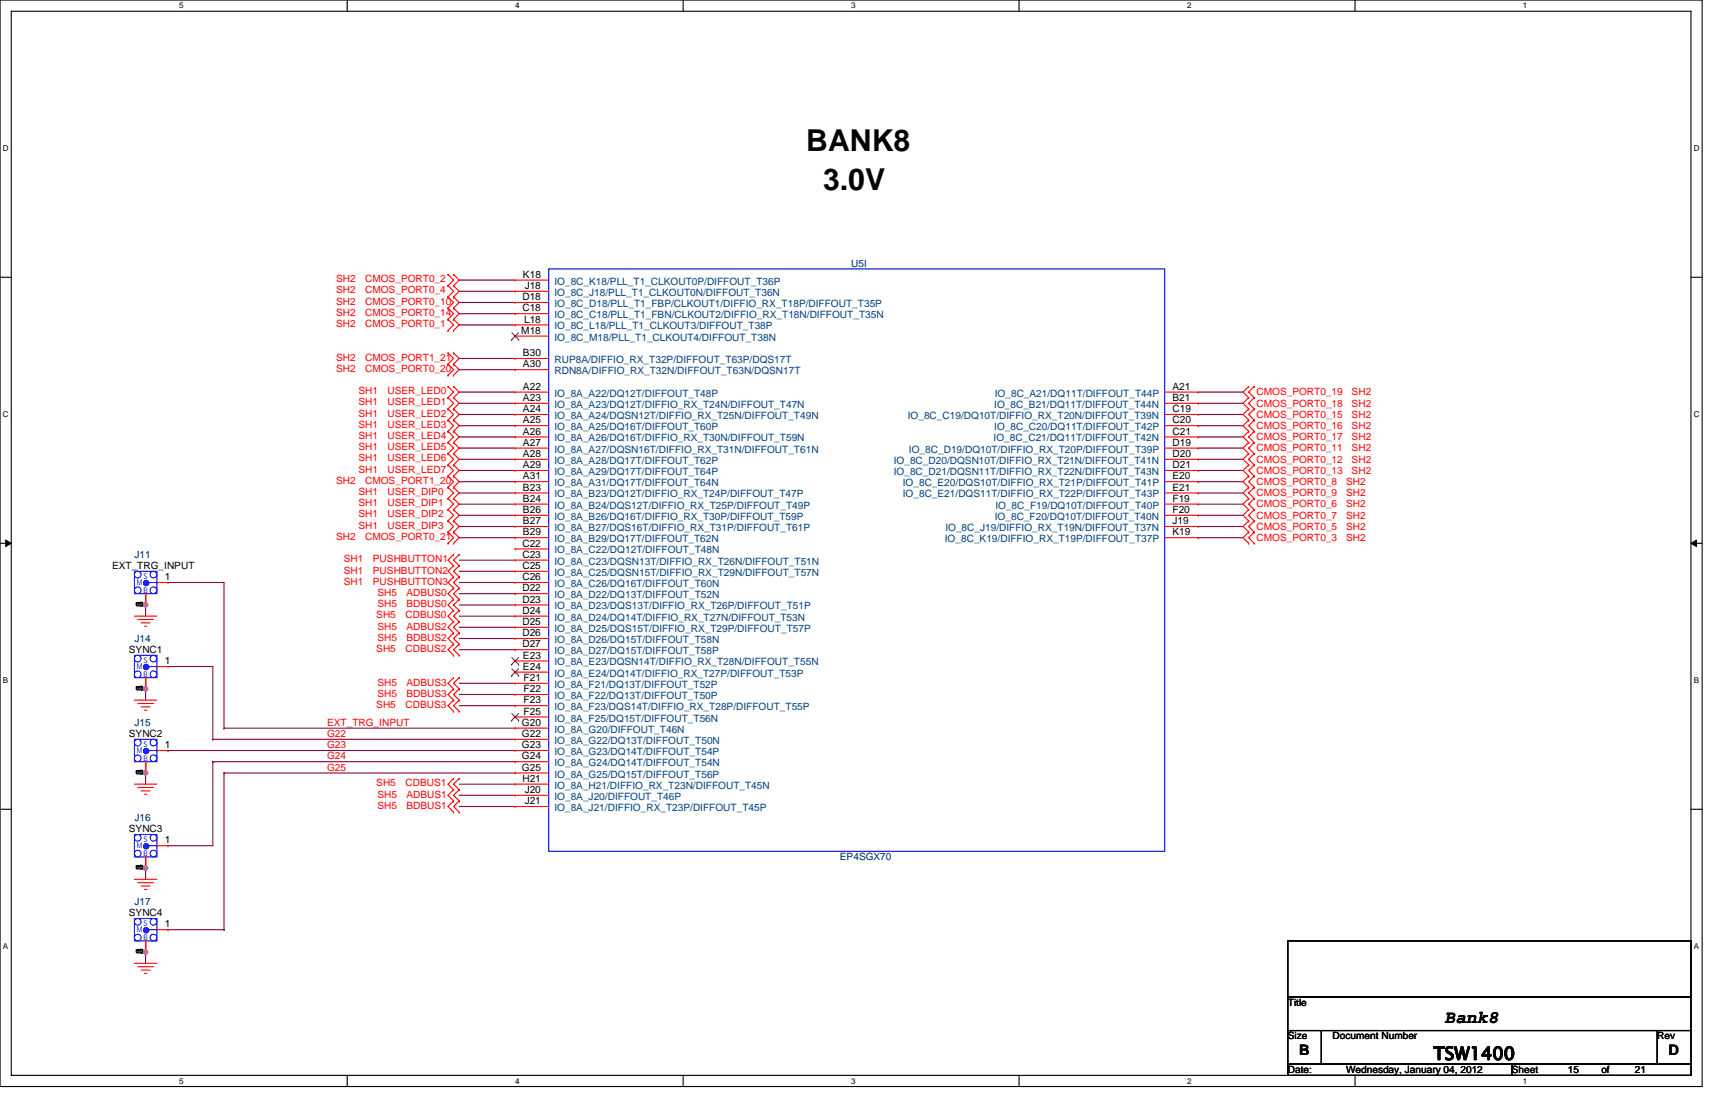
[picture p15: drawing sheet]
<svg xmlns="http://www.w3.org/2000/svg" width="432mm" height="279mm" viewBox="0 0 432 279" stroke-linecap="round" stroke-linejoin="round" font-family="sans-serif">
<defs><g id="words">
<g font-size="7.6">
<text x="203" y="37.9">BANK8</text>
<text x="207.2" y="47.8">3.0V</text>
</g>
<g font-size="4.5">
<text x="363.7" y="257.6">Bank8</text>
<text x="360.9" y="266.7">TSW1400</text>
</g>
<g font-size="3.7">
<text x="327.1" y="265.6">B</text>
<text x="420.1" y="265.6">D</text>
</g>
<g font-size="2.5" fill="#f00">
<text x="84.6" y="71.1">SH2</text>
<text x="91.9" y="71.1">CMOS_PORT0_2</text>
<text x="84.6" y="76.7">SH2</text>
<text x="84.6" y="73.9">SH2</text>
<text x="91.9" y="76.7">CMOS_PORT0_10</text>
<text x="91.9" y="73.9">CMOS_PORT0_4</text>
<text x="84.6" y="82.3">SH2</text>
<text x="84.6" y="79.5">SH2</text>
<text x="91.9" y="82.3">CMOS_PORT0_1</text>
<text x="91.9" y="79.5">CMOS_PORT0_14</text>
<text x="84.6" y="93.6">SH2</text>
<text x="84.6" y="90.8">SH2</text>
<text x="91.9" y="93.6">CMOS_PORT0_20</text>
<text x="91.9" y="90.8">CMOS_PORT1_21</text>
<text x="90.2" y="99.3">SH1</text>
<text x="97.6" y="99.3">USER_LED0</text>
<text x="316.4" y="99.5">CMOS_PORT0_19</text>
<text x="340.3" y="99.5">SH2</text>
<text x="90.2" y="102.1">SH1</text>
<text x="90.2" y="104.9">SH1</text>
<text x="90.2" y="107.7">SH1</text>
<text x="97.6" y="102.1">USER_LED1</text>
<text x="97.6" y="104.9">USER_LED2</text>
<text x="97.6" y="107.7">USER_LED3</text>
<text x="316.4" y="102.3">CMOS_PORT0_18</text>
<text x="316.4" y="105.2">CMOS_PORT0_15</text>
<text x="316.4" y="108">CMOS_PORT0_16</text>
<text x="340.3" y="102.3">SH2</text>
<text x="340.3" y="105.2">SH2</text>
<text x="340.3" y="108">SH2</text>
<text x="90.2" y="110.5">SH1</text>
<text x="90.2" y="113.3">SH1</text>
<text x="97.6" y="110.5">USER_LED4</text>
<text x="97.6" y="113.3">USER_LED5</text>
<text x="316.4" y="110.8">CMOS_PORT0_17</text>
<text x="316.4" y="113.6">CMOS_PORT0_11</text>
<text x="340.3" y="110.8">SH2</text>
<text x="340.3" y="113.6">SH2</text>
<text x="90.2" y="116.2">SH1</text>
<text x="90.2" y="119">SH1</text>
<text x="97.6" y="116.2">USER_LED6</text>
<text x="97.6" y="119">USER_LED7</text>
<text x="316.4" y="116.4">CMOS_PORT0_12</text>
<text x="316.4" y="119.3">CMOS_PORT0_13</text>
<text x="340.3" y="116.4">SH2</text>
<text x="340.3" y="119.3">SH2</text>
<text x="84.6" y="121.8">SH2</text>
<text x="90.2" y="124.6">SH1</text>
<text x="91.9" y="121.8">CMOS_PORT1_20</text>
<text x="97.6" y="124.6">USER_DIP0</text>
<text x="316.4" y="122.1">CMOS_PORT0_8</text>
<text x="316.4" y="124.9">CMOS_PORT0_9</text>
<text x="338.9" y="122.1">SH2</text>
<text x="338.9" y="124.9">SH2</text>
<text x="90.2" y="127.4">SH1</text>
<text x="90.2" y="130.3">SH1</text>
<text x="97.6" y="127.4">USER_DIP1</text>
<text x="97.6" y="130.3">USER_DIP2</text>
<text x="316.4" y="127.7">CMOS_PORT0_6</text>
<text x="316.4" y="130.5">CMOS_PORT0_7</text>
<text x="338.9" y="127.7">SH2</text>
<text x="338.9" y="130.5">SH2</text>
<text x="84.6" y="135.9">SH2</text>
<text x="90.2" y="133.1">SH1</text>
<text x="91.9" y="135.9">CMOS_PORT0_21</text>
<text x="97.6" y="133.1">USER_DIP3</text>
<text x="316.4" y="133.4">CMOS_PORT0_5</text>
<text x="316.4" y="136.2">CMOS_PORT0_3</text>
<text x="338.9" y="133.4">SH2</text>
<text x="338.9" y="136.2">SH2</text>
<text x="86.6" y="141.5">SH1</text>
<text x="93.9" y="141.5">PUSHBUTTON1</text>
<text x="86.6" y="144.4">SH1</text>
<text x="86.6" y="147.2">SH1</text>
<text x="93.9" y="144.4">PUSHBUTTON2</text>
<text x="93.9" y="147.2">PUSHBUTTON3</text>
<text x="95" y="150">SH5</text>
<text x="102.4" y="150">ADBUS0</text>
<text x="94.7" y="155.6">SH5</text>
<text x="95" y="152.8">SH5</text>
<text x="102.1" y="155.6">CDBUS0</text>
<text x="102.4" y="152.8">BDBUS0</text>
<text x="95" y="158.5">SH5</text>
<text x="95" y="161.3">SH5</text>
<text x="102.4" y="158.5">ADBUS2</text>
<text x="102.4" y="161.3">BDBUS2</text>
<text x="94.7" y="164.1">SH5</text>
<text x="102.1" y="164.1">CDBUS2</text>
<text x="95" y="172.6">SH5</text>
<text x="102.4" y="172.6">ADBUS3</text>
<text x="94.7" y="178.2">SH5</text>
<text x="95" y="175.4">SH5</text>
<text x="102.1" y="178.2">CDBUS3</text>
<text x="102.4" y="175.4">BDBUS3</text>
<text x="82.4" y="182.7">EXT_TRG_INPUT</text>
<text x="82.4" y="185.5">G22</text>
<text x="82.4" y="191.2">G24</text>
<text x="82.4" y="188.3">G23</text>
<text x="82.4" y="194">G25</text>
<text x="94.7" y="197.9">SH5</text>
<text x="102.1" y="197.9">CDBUS1</text>
<text x="95" y="203.6">SH5</text>
<text x="95" y="200.7">SH5</text>
<text x="102.4" y="203.6">BDBUS1</text>
<text x="102.4" y="200.7">ADBUS1</text>
</g>
<g font-size="2.5">
<text x="131.7" y="69.9">K18</text>
<text x="131.5" y="75.5">D18</text>
<text x="132.1" y="72.7">J18</text>
<text x="131.5" y="78.4">C18</text>
<text x="132" y="81.2">L18</text>
<text x="131.3" y="84">M18</text>
<text x="131.7" y="89.6">B30</text>
<text x="131.7" y="92.5">A30</text>
<text x="131.7" y="98.1">A22</text>
<text x="131.7" y="100.9">A23</text>
<text x="295.2" y="98.1">A21</text>
<text x="295.2" y="100.9">B21</text>
<text x="131.7" y="103.7">A24</text>
<text x="131.7" y="106.6">A25</text>
<text x="295.2" y="106.6">C20</text>
<text x="295.2" y="103.7">C19</text>
<text x="131.7" y="109.4">A26</text>
<text x="131.7" y="112.2">A27</text>
<text x="295.2" y="109.4">C21</text>
<text x="295.2" y="112.2">D19</text>
<text x="131.7" y="115">A28</text>
<text x="131.7" y="117.8">A29</text>
<text x="295.2" y="115">D20</text>
<text x="295.2" y="117.8">D21</text>
<text x="131.7" y="120.7">A31</text>
<text x="131.7" y="123.5">B23</text>
<text x="295.2" y="120.7">E20</text>
<text x="295.2" y="123.5">E21</text>
<text x="131.7" y="126.3">B24</text>
<text x="131.7" y="129.1">B26</text>
<text x="131.7" y="131.9">B27</text>
<text x="295.2" y="131.9">J19</text>
<text x="295.2" y="129.1">F20</text>
<text x="295.2" y="126.3">F19</text>
<text x="131.5" y="137.6">C22</text>
<text x="131.7" y="134.7">B29</text>
<text x="295.2" y="134.7">K19</text>
<text x="28.2" y="143.2">EXT_TRG_INPUT</text>
<text x="131.5" y="140.4">C23</text>
<text x="131.5" y="143.2">C25</text>
<text x="41.5" y="146">1</text>
<text x="131.5" y="146">C26</text>
<text x="131.5" y="148.8">D22</text>
<text x="36.1" y="152.8" transform="rotate(-90 36.1 152.8)">2</text>
<text x="36.1" y="152.8" transform="rotate(-90 36.1 152.8)">3</text>
<text x="36.1" y="152.8" transform="rotate(-90 36.1 152.8)">4</text>
<text x="36.1" y="152.8" transform="rotate(-90 36.1 152.8)">5</text>
<text x="131.5" y="151.7">D23</text>
<text x="131.5" y="154.5">D24</text>
<text x="131.5" y="157.3">D25</text>
<text x="131.5" y="160.1">D26</text>
<text x="32.4" y="164.4">SYNC1</text>
<text x="41.5" y="167.2">1</text>
<text x="131.5" y="162.9">D27</text>
<text x="131.7" y="165.8">E23</text>
<text x="36.1" y="174" transform="rotate(-90 36.1 174)">2</text>
<text x="36.1" y="174" transform="rotate(-90 36.1 174)">3</text>
<text x="36.1" y="174" transform="rotate(-90 36.1 174)">4</text>
<text x="36.1" y="174" transform="rotate(-90 36.1 174)">5</text>
<text x="131.7" y="168.6">E24</text>
<text x="131.8" y="171.4">F21</text>
<text x="131.8" y="174.2">F22</text>
<text x="131.8" y="177">F23</text>
<text x="131.8" y="179.9">F25</text>
<text x="32.4" y="185.5">SYNC2</text>
<text x="131.4" y="182.7">G20</text>
<text x="131.4" y="185.5">G22</text>
<text x="41.5" y="188.3">1</text>
<text x="131.4" y="188.3">G23</text>
<text x="131.4" y="191.1">G24</text>
<text x="36.1" y="195.1" transform="rotate(-90 36.1 195.1)">2</text>
<text x="36.1" y="195.1" transform="rotate(-90 36.1 195.1)">3</text>
<text x="36.1" y="195.1" transform="rotate(-90 36.1 195.1)">4</text>
<text x="36.1" y="195.1" transform="rotate(-90 36.1 195.1)">5</text>
<text x="131.4" y="194">G25</text>
<text x="131.5" y="196.8">H21</text>
<text x="132.1" y="199.6">J20</text>
<text x="132.1" y="202.4">J21</text>
<text x="32.4" y="209.5">SYNC3</text>
<text x="41.5" y="212.3">1</text>
<text x="36.1" y="219.1" transform="rotate(-90 36.1 219.1)">2</text>
<text x="36.1" y="219.1" transform="rotate(-90 36.1 219.1)">3</text>
<text x="36.1" y="219.1" transform="rotate(-90 36.1 219.1)">4</text>
<text x="36.1" y="219.1" transform="rotate(-90 36.1 219.1)">5</text>
<text x="32.4" y="230.6">SYNC4</text>
<text x="41.5" y="233.4">1</text>
<text x="36.1" y="240.2" transform="rotate(-90 36.1 240.2)">2</text>
<text x="36.1" y="240.2" transform="rotate(-90 36.1 240.2)">3</text>
<text x="36.1" y="240.2" transform="rotate(-90 36.1 240.2)">4</text>
<text x="36.1" y="240.2" transform="rotate(-90 36.1 240.2)">5</text>
<text x="324.3" y="253.2">Title</text>
<text x="324.3" y="261.6">Size</text>
<text x="335.5" y="261.6">Document Number</text>
<text x="417.3" y="261.6">Rev</text>
<text x="324.3" y="270.1">Date:</text>
<text x="338.9" y="270.1">Wednesday, January 04, 2012</text>
<text x="380.6" y="270.1">Sheet</text>
<text x="394.7" y="270.1">15</text>
<text x="403.2" y="270.1">of</text>
<text x="411.6" y="270.1">21</text>
</g>
<g font-size="2.5" fill="#004080">
<text x="139.6" y="71.6">IO_8C_K18/PLL_T1_CLKOUT0P/DIFFOUT_T36P</text>
<text x="139.6" y="74.5">IO_8C_J18/PLL_T1_CLKOUT0N/DIFFOUT_T36N</text>
<text x="139.6" y="77.3">IO_8C_D18/PLL_T1_FBP/CLKOUT1/DIFFIO_RX_T18P/DIFFOUT_T35P</text>
<text x="139.6" y="80.1">IO_8C_C18/PLL_T1_FBN/CLKOUT2/DIFFIO_RX_T18N/DIFFOUT_T35N</text>
<text x="139.6" y="82.9">IO_8C_L18/PLL_T1_CLKOUT3/DIFFOUT_T38P</text>
<text x="139.6" y="85.7">IO_8C_M18/PLL_T1_CLKOUT4/DIFFOUT_T38N</text>
<text x="139.6" y="91.4">RUP8A/DIFFIO_RX_T32P/DIFFOUT_T63P/DQS17T</text>
<text x="139.6" y="94.2">RDN8A/DIFFIO_RX_T32N/DIFFOUT_T63N/DQSN17T</text>
<text x="139.6" y="99.8">IO_8A_A22/DQ12T/DIFFOUT_T48P</text>
<text x="250.5" y="99.8">IO_8C_A21/DQ11T/DIFFOUT_T44P</text>
<text x="139.6" y="102.7">IO_8A_A23/DQ12T/DIFFIO_RX_T24N/DIFFOUT_T47N</text>
<text x="139.6" y="105.5">IO_8A_A24/DQSN12T/DIFFIO_RX_T25N/DIFFOUT_T49N</text>
<text x="228.6" y="105.5">IO_8C_C19/DQ10T/DIFFIO_RX_T20N/DIFFOUT_T39N</text>
<text x="250.3" y="102.7">IO_8C_B21/DQ11T/DIFFOUT_T44N</text>
<text x="139.6" y="108.3">IO_8A_A25/DQ16T/DIFFOUT_T60P</text>
<text x="139.6" y="111.1">IO_8A_A26/DQ16T/DIFFIO_RX_T30N/DIFFOUT_T59N</text>
<text x="139.6" y="113.9">IO_8A_A27/DQSN16T/DIFFIO_RX_T31N/DIFFOUT_T61N</text>
<text x="228.9" y="113.9">IO_8C_D19/DQ10T/DIFFIO_RX_T20P/DIFFOUT_T39P</text>
<text x="250.2" y="111.1">IO_8C_C21/DQ11T/DIFFOUT_T42N</text>
<text x="250.3" y="108.3">IO_8C_C20/DQ11T/DIFFOUT_T42P</text>
<text x="139.6" y="116.8">IO_8A_A28/DQ17T/DIFFOUT_T62P</text>
<text x="139.6" y="119.6">IO_8A_A29/DQ17T/DIFFOUT_T64P</text>
<text x="225" y="116.8">IO_8C_D20/DQSN10T/DIFFIO_RX_T21N/DIFFOUT_T41N</text>
<text x="225" y="119.6">IO_8C_D21/DQSN11T/DIFFIO_RX_T22N/DIFFOUT_T43N</text>
<text x="139.6" y="122.4">IO_8A_A31/DQ17T/DIFFOUT_T64N</text>
<text x="139.6" y="125.2">IO_8A_B23/DQ12T/DIFFIO_RX_T24P/DIFFOUT_T47P</text>
<text x="227.3" y="122.4">IO_8C_E20/DQS10T/DIFFIO_RX_T21P/DIFFOUT_T41P</text>
<text x="227.3" y="125.2">IO_8C_E21/DQS11T/DIFFIO_RX_T22P/DIFFOUT_T43P</text>
<text x="139.6" y="128">IO_8A_B24/DQS12T/DIFFIO_RX_T25P/DIFFOUT_T49P</text>
<text x="139.6" y="130.9">IO_8A_B26/DQ16T/DIFFIO_RX_T30P/DIFFOUT_T59P</text>
<text x="250.5" y="130.9">IO_8C_F20/DQ10T/DIFFOUT_T40N</text>
<text x="250.6" y="128">IO_8C_F19/DQ10T/DIFFOUT_T40P</text>
<text x="139.6" y="133.7">IO_8A_B27/DQS16T/DIFFIO_RX_T31P/DIFFOUT_T61P</text>
<text x="139.6" y="136.5">IO_8A_B29/DQ17T/DIFFOUT_T62N</text>
<text x="237.9" y="136.5">IO_8C_K19/DIFFIO_RX_T19P/DIFFOUT_T37P</text>
<text x="238" y="133.7">IO_8C_J19/DIFFIO_RX_T19N/DIFFOUT_T37N</text>
<text x="139.6" y="139.3">IO_8A_C22/DQ12T/DIFFOUT_T48N</text>
<text x="139.6" y="142.1">IO_8A_C23/DQSN13T/DIFFIO_RX_T26N/DIFFOUT_T51N</text>
<text x="139.6" y="144.9">IO_8A_C25/DQSN15T/DIFFIO_RX_T29N/DIFFOUT_T57N</text>
<text x="139.6" y="147.8">IO_8A_C26/DQ16T/DIFFOUT_T60N</text>
<text x="139.6" y="150.6">IO_8A_D22/DQ13T/DIFFOUT_T52N</text>
<text x="139.6" y="153.4">IO_8A_D23/DQS13T/DIFFIO_RX_T26P/DIFFOUT_T51P</text>
<text x="139.6" y="156.2">IO_8A_D24/DQ14T/DIFFIO_RX_T27N/DIFFOUT_T53N</text>
<text x="139.6" y="159">IO_8A_D25/DQS15T/DIFFIO_RX_T29P/DIFFOUT_T57P</text>
<text x="139.6" y="161.9">IO_8A_D26/DQ15T/DIFFOUT_T58N</text>
<text x="139.6" y="164.7">IO_8A_D27/DQ15T/DIFFOUT_T58P</text>
<text x="139.6" y="167.5">IO_8A_E23/DQSN14T/DIFFIO_RX_T28N/DIFFOUT_T55N</text>
<text x="139.6" y="170.3">IO_8A_E24/DQ14T/DIFFIO_RX_T27P/DIFFOUT_T53P</text>
<text x="139.6" y="173.1">IO_8A_F21/DQ13T/DIFFOUT_T52P</text>
<text x="139.6" y="176">IO_8A_F22/DQ13T/DIFFOUT_T50P</text>
<text x="139.6" y="178.8">IO_8A_F23/DQS14T/DIFFIO_RX_T28P/DIFFOUT_T55P</text>
<text x="139.6" y="181.6">IO_8A_F25/DQ15T/DIFFOUT_T56N</text>
<text x="139.6" y="184.4">IO_8A_G20/DIFFOUT_T46N</text>
<text x="139.6" y="187.2">IO_8A_G22/DQ13T/DIFFOUT_T50N</text>
<text x="139.6" y="190.1">IO_8A_G23/DQ14T/DIFFOUT_T54P</text>
<text x="139.6" y="192.9">IO_8A_G24/DQ14T/DIFFOUT_T54N</text>
<text x="139.6" y="195.7">IO_8A_G25/DQ15T/DIFFOUT_T56P</text>
<text x="139.6" y="198.5">IO_8A_H21/DIFFIO_RX_T23N/DIFFOUT_T45N</text>
<text x="139.6" y="201.3">IO_8A_J20/DIFFOUT_T46P</text>
<text x="139.6" y="204.2">IO_8A_J21/DIFFIO_RX_T23P/DIFFOUT_T45P</text>
</g>
<g font-size="2.5" fill="#000080">
<text x="214.3" y="67.1">U5I</text>
<text x="33.8" y="140.4">J11</text>
<text x="33.8" y="161.6">J14</text>
<text x="33.8" y="182.7">J15</text>
<text x="33.8" y="206.7">J16</text>
<text x="211.5" y="216.5">EP4SGX70</text>
<text x="33.8" y="227.8">J17</text>
</g>
<g font-size="2">
<text x="45.1" y="2.1">5</text>
<text x="129.7" y="2.1">4</text>
<text x="214.3" y="2.1">3</text>
<text x="298.9" y="2.1">2</text>
<text x="383.5" y="2.1">1</text>
<text x=".7" y="38.1">D</text>
<text x="426.5" y="38.1">D</text>
<text x=".7" y="105.1">C</text>
<text x="426.5" y="105.1">C</text>
<text x=".7" y="172">B</text>
<text x="426.5" y="172">B</text>
<text x=".7" y="239">A</text>
<text x="426.5" y="239">A</text>
<text x="45.1" y="272.8">5</text>
<text x="129.7" y="272.8">4</text>
<text x="214.3" y="272.8">3</text>
<text x="298.9" y="272.8">2</text>
<text x="383.5" y="272.8">1</text>
</g>
<g font-size="2" fill="#00f">
<text x="34.4" y="147.2">M</text>
<text x="36.1" y="145.8">S</text>
<text x="36.1" y="149.2">B</text>
<text x="36.1" y="166.9">S</text>
<text x="34.4" y="168.3">M</text>
<text x="36.1" y="170.3">B</text>
<text x="34.4" y="189.5">M</text>
<text x="36.1" y="188.1">S</text>
<text x="36.1" y="191.5">B</text>
<text x="34.4" y="213.4">M</text>
<text x="36.1" y="212">S</text>
<text x="36.1" y="215.4">B</text>
<text x="36.1" y="233.2">S</text>
<text x="34.4" y="234.6">M</text>
<text x="36.1" y="236.6">B</text>
</g>
</g></defs>
<path d="M0 0h428.6v273.5h-428.6zM2.8 2.8h422.9v267.9h-422.9z" fill="none" stroke="#000" stroke-width=".28"/>
<g fill="#fff">
<path d="M45.1 .3h1.1v2.3h-1.1z"/>
<path d="M45.1 271h1.1v2.2h-1.1z"/>
</g>
<path d="M87.4 0v2.8M87.4 270.7v2.8" fill="none" stroke="#000" stroke-width=".28"/>
<g fill="#fff">
<path d="M129.7 .3h1.1v2.3h-1.1z"/>
<path d="M129.7 271h1.1v2.2h-1.1z"/>
</g>
<path d="M172 0v2.8M172 270.7v2.8" fill="none" stroke="#000" stroke-width=".28"/>
<g fill="#fff">
<path d="M214.3 .3h1.1v2.3h-1.1z"/>
<path d="M214.3 271h1.1v2.2h-1.1z"/>
</g>
<path d="M256.6 0v2.8M256.6 270.7v2.8" fill="none" stroke="#000" stroke-width=".28"/>
<g fill="#fff">
<path d="M298.9 .3h1.1v2.3h-1.1z"/>
<path d="M298.9 271h1.1v2.2h-1.1z"/>
</g>
<path d="M341.2 0v2.8M341.2 270.7v2.8" fill="none" stroke="#000" stroke-width=".28"/>
<g fill="#fff">
<path d="M383.5 .3h1.1v2.3h-1.1z"/>
<path d="M383.5 271h1.1v2.2h-1.1z"/>
<path d="M.7 36.3h1.5v2.3h-1.5z"/>
<path d="M426.5 36.3h1.4v2.3h-1.4z"/>
<path d="M.7 103.3h1.5v2.2h-1.5z"/>
<path d="M426.5 103.3h1.4v2.2h-1.4z"/>
</g>
<path d="M0 69.8h2.8M425.7 69.8h2.9" fill="none" stroke="#000" stroke-width=".28"/>
<g fill="#fff">
<path d="M.7 170.2h1.4v2.3h-1.4z"/>
<path d="M426.5 170.2h1.3v2.3h-1.3z"/>
</g>
<path d="M0 136.8h2.8M425.7 136.8h2.9" fill="none" stroke="#000" stroke-width=".28"/>
<path d="M1.4 135.9l1.4 .9-1.4 .8zM425.7 136.8l1.4-.9v1.7z" fill="#000" stroke="#000" stroke-width=".25"/>
<g fill="#fff">
<path d="M.7 237.2h1.4v2.2h-1.4z"/>
<path d="M426.4 237.2h1.4v2.2h-1.4z"/>
</g>
<path d="M0 203.7h2.8M425.7 203.7h2.9M324.3 236.9h101.4v14.1h-101.4zM324.3 236.9h101.4M425.7 236.9h.1M425.7 236.9v14.1M324.3 251h101.4v8.4h-101.4zM324.3 259.4h8.4v8.5h-8.4zM332.7 259.4h84.6v8.5h-84.6zM417.3 259.4h8.4v8.5h-8.4zM324.3 267.9h56.3v2.8h-56.3zM380.6 267.9h45.1v2.8h-45.1z" fill="none" stroke="#000" stroke-width=".28"/>
<g fill="none" stroke="#800040" stroke-width=".28">
<path d="M115.6 70.5h14.1M115.6 73.3h14.1M115.6 76.1h14.1M115.6 79h14.1M115.6 81.8h14.1M115.6 90.2h14.1M115.6 93h14.1M115.6 98.7h14.1M301.7 98.7h11.3M115.6 101.5h14.1M115.6 104.3h14.1M115.6 107.1h14.1"/>
<path d="M115.6 110h14.1M115.6 112.8h14.1M115.6 115.6h14.1M115.6 118.4h14.1M301.7 101.5h11.3M301.7 104.3h11.3M301.7 107.1h11.3M301.7 110h11.3M301.7 112.8h11.3M301.7 115.6h11.3M301.7 118.4h11.3M115.6 121.2h14.1"/>
<path d="M115.6 124.1h14.1M115.6 126.9h14.1M115.6 129.7h14.1M115.6 132.5h14.1M115.6 135.3h14.1M301.7 121.2h11.3M301.7 124.1h11.3M301.7 126.9h11.3M301.7 129.7h11.3M301.7 132.5h11.3M301.7 135.3h11.3M36.7 152.3h.1"/>
<path d="M36.7 152.3v2.8M42.3 146.6h14.1v36.7M115.6 141h14.1M115.6 143.8h14.1M115.6 146.6h14.1M115.6 157.9h14.1M115.6 149.4h14.1M115.6 155.1h14.1M115.6 152.3h14.1M36.7 173.4h.1M36.7 173.4v2.8M42.3 167.8h11.3v18.3"/>
<path d="M115.6 172h14.1M115.6 174.8h14.1M115.6 163.5h14.1M115.6 160.7h14.1M115.6 177.6h14.1M36.7 194.6h.1M36.7 194.6v2.8M42.3 188.9h.1M42.3 188.9h87.4M53.6 186.1h.1M53.6 191.7h.1M53.6 191.7v21.2h-11.3"/>
<path d="M53.6 186.1h76.1M53.6 191.7h76.1M56.4 183.3h.1M56.4 194.6h.1M56.4 183.3h73.3M56.4 194.6h73.3M56.4 194.6v39.4M115.6 197.4h14.1M36.7 218.5h.1M36.7 218.5v2.8M115.6 203h14.1M115.6 200.2h14.1"/>
<path d="M36.7 239.7h.1M36.7 239.7v2.8M42.3 234h14.1M56.4 234h.1"/>
</g>
<g fill="#f0f" stroke="#f0f" stroke-width=".28">
<circle cx="36.7" cy="152.2" r=".55"/>
<circle cx="36.7" cy="173.4" r=".55"/>
<circle cx="36.7" cy="194.5" r=".55"/>
<circle cx="36.7" cy="218.5" r=".55"/>
<circle cx="36.7" cy="239.6" r=".55"/>
</g>
<g fill="none" stroke="#f00" stroke-width=".28">
<path d="M112.8 77.6h.1M112.8 74.7h.1M112.8 71.9h.1M112.8 69.1h.1M112.8 77.6l1.4 1.4-1.4 1.4M112.8 74.7l1.4 1.4-1.4 1.5M112.8 71.9l1.4 1.4-1.4 1.4M112.8 69.1l1.4 1.4-1.4 1.4M114.2 77.6h.1M114.2 74.7h.1M114.2 71.9h.1M114.2 69.1h.1"/>
<path d="M114.2 77.6l1.4 1.4-1.4 1.4M114.2 74.7l1.4 1.4-1.4 1.5M114.2 71.9l1.4 1.4-1.4 1.4M114.2 69.1l1.4 1.4-1.4 1.4M129.7 70.5h.1M129.7 73.3h.1M129.7 76.1h.1M129.7 79h.1M129.7 70.5h8.5M129.7 73.3h8.5M129.7 76.1h8.5M129.7 79h8.5"/>
<path d="M112.8 91.7h.1M112.8 94.5h.1M112.8 88.8h.1M112.8 80.4h.1M112.8 83.2h.1M112.8 97.3h.1M112.8 91.7l1.4 1.3-1.4 1.5M112.8 88.8l1.4 1.4-1.4 1.5M112.8 80.4l1.4 1.4-1.4 1.4M112.8 97.3l1.4 1.4-1.4 1.4M114.2 94.5h.1M114.2 91.7h.1"/>
<path d="M114.2 88.8h.1M114.2 83.2h.1M114.2 80.4h.1M114.2 97.3h.1M114.2 91.7l1.4 1.3-1.4 1.5M114.2 88.8l1.4 1.4-1.4 1.5M114.2 80.4l1.4 1.4-1.4 1.4M114.2 97.3l1.4 1.4-1.4 1.4M129.7 81.8h.1M129.7 84.6h.1M129.7 90.2h.1M129.7 93h.1"/>
<path d="M129.7 98.7h.1M129.7 81.8h8.5M129.7 84.6h8.5M129.7 90.2h8.5M129.7 93h8.5M129.7 98.7h8.5M293.2 98.7h8.5M301.7 98.7h.1M314.4 97.3h.1M314.4 97.3l-1.4 1.4 1.4 1.4M315.8 97.3h.1M315.8 97.3l-1.4 1.4 1.4 1.4"/>
<path d="M112.8 119.8h.1M112.8 100.1h.1M112.8 102.9h.1M112.8 105.7h.1M112.8 108.6h.1M112.8 111.4h.1M112.8 114.2h.1M112.8 117h.1M112.8 119.8l1.4 1.4-1.4 1.5M112.8 100.1l1.4 1.4-1.4 1.4M112.8 102.9l1.4 1.4-1.4 1.4M112.8 105.7l1.4 1.4-1.4 1.5"/>
<path d="M112.8 108.6l1.4 1.4-1.4 1.4M112.8 111.4l1.4 1.4-1.4 1.4M112.8 114.2l1.4 1.4-1.4 1.4M112.8 117l1.4 1.4-1.4 1.4M114.2 119.8h.1M114.2 100.1h.1M114.2 102.9h.1M114.2 105.7h.1M114.2 108.6h.1M114.2 111.4h.1M114.2 114.2h.1M114.2 117h.1"/>
<path d="M114.2 119.8l1.4 1.4-1.4 1.5M114.2 100.1l1.4 1.4-1.4 1.4M114.2 102.9l1.4 1.4-1.4 1.4M114.2 105.7l1.4 1.4-1.4 1.5M114.2 108.6l1.4 1.4-1.4 1.4M114.2 111.4l1.4 1.4-1.4 1.4M114.2 114.2l1.4 1.4-1.4 1.4M114.2 117l1.4 1.4-1.4 1.4M129.7 101.5h.1M129.7 104.3h.1M129.7 107.1h.1M129.7 110h.1"/>
<path d="M129.7 112.8h.1M129.7 115.6h.1M129.7 118.4h.1M129.7 101.5h8.5M129.7 104.3h8.5M129.7 107.1h8.5M129.7 110h8.5M129.7 112.8h8.5M129.7 115.6h8.5M129.7 118.4h8.5M293.2 101.5h8.5M293.2 104.3h8.5"/>
<path d="M293.2 107.1h8.5M293.2 110h8.5M293.2 112.8h8.5M293.2 115.6h8.5M293.2 118.4h8.5M301.7 101.5h.1M301.7 104.3h.1M301.7 107.1h.1M301.7 110h.1M301.7 112.8h.1M301.7 115.6h.1M301.7 118.4h.1"/>
<path d="M314.4 100.1h.1M314.4 102.9h.1M314.4 105.7h.1M314.4 108.6h.1M314.4 111.4h.1M314.4 114.2h.1M314.4 117h.1M314.4 119.8h.1M314.4 100.1l-1.4 1.4 1.4 1.4M314.4 102.9l-1.4 1.4 1.4 1.4M314.4 105.7l-1.4 1.4 1.4 1.5M314.4 108.6l-1.4 1.4 1.4 1.4"/>
<path d="M314.4 111.4l-1.4 1.4 1.4 1.4M314.4 114.2l-1.4 1.4 1.4 1.4M314.4 117l-1.4 1.4 1.4 1.4M314.4 119.8l-1.4 1.4 1.4 1.5M315.8 100.1h.1M315.8 102.9h.1M315.8 105.7h.1M315.8 108.6h.1M315.8 111.4h.1M315.8 114.2h.1M315.8 117h.1M315.8 119.8h.1"/>
<path d="M315.8 100.1l-1.4 1.4 1.4 1.4M315.8 102.9l-1.4 1.4 1.4 1.4M315.8 105.7l-1.4 1.4 1.4 1.5M315.8 108.6l-1.4 1.4 1.4 1.4M315.8 111.4l-1.4 1.4 1.4 1.4M315.8 114.2l-1.4 1.4 1.4 1.4M315.8 117l-1.4 1.4 1.4 1.4M315.8 119.8l-1.4 1.4 1.4 1.5M112.8 122.7h.1M112.8 133.9h.1M112.8 136.8h.1M112.8 125.5h.1"/>
<path d="M112.8 128.3h.1M112.8 131.1h.1M112.8 133.9l1.4 1.4-1.4 1.5M112.8 122.7l1.4 1.4-1.4 1.4M112.8 125.5l1.4 1.4-1.4 1.4M112.8 128.3l1.4 1.4-1.4 1.4M112.8 131.1l1.4 1.4-1.4 1.4M114.2 139.6h.1M114.2 122.7h.1M114.2 136.8h.1M114.2 133.9h.1M114.2 125.5h.1"/>
<path d="M114.2 128.3h.1M114.2 131.1h.1M114.2 139.6l-1.4 1.4 1.4 1.4M114.2 133.9l1.4 1.4-1.4 1.5M114.2 122.7l1.4 1.4-1.4 1.4M114.2 125.5l1.4 1.4-1.4 1.4M114.2 128.3l1.4 1.4-1.4 1.4M114.2 131.1l1.4 1.4-1.4 1.4M115.6 139.6h.1M115.6 139.6l-1.4 1.4 1.4 1.4M129.7 121.2h.1M129.7 124.1h.1"/>
<path d="M129.7 126.9h.1M129.7 129.7h.1M129.7 132.5h.1M129.7 135.3h.1M129.7 138.2h.1M129.7 121.2h8.5M129.7 124.1h8.5M129.7 126.9h8.5M129.7 129.7h8.5M129.7 132.5h8.5M129.7 135.3h8.5M129.7 138.2h8.5"/>
<path d="M293.2 121.2h8.5M293.2 124.1h8.5M293.2 126.9h8.5M293.2 129.7h8.5M293.2 132.5h8.5M293.2 135.3h8.5M301.7 121.2h.1M301.7 124.1h.1M301.7 126.9h.1M301.7 129.7h.1M301.7 132.5h.1M301.7 135.3h.1"/>
<path d="M314.4 122.7h.1M314.4 125.5h.1M314.4 128.3h.1M314.4 131.1h.1M314.4 133.9h.1M314.4 136.8h.1M314.4 122.7l-1.4 1.4 1.4 1.4M314.4 125.5l-1.4 1.4 1.4 1.4M314.4 128.3l-1.4 1.4 1.4 1.4M314.4 131.1l-1.4 1.4 1.4 1.4M314.4 133.9l-1.4 1.4 1.4 1.5M315.8 122.7h.1"/>
<path d="M315.8 125.5h.1M315.8 128.3h.1M315.8 131.1h.1M315.8 133.9h.1M315.8 136.8h.1M315.8 122.7l-1.4 1.4 1.4 1.4M315.8 125.5l-1.4 1.4 1.4 1.4M315.8 128.3l-1.4 1.4 1.4 1.4M315.8 131.1l-1.4 1.4 1.4 1.4M315.8 133.9l-1.4 1.4 1.4 1.5M33.8 155.1h5.7M34.7 155.9h4"/>
<path d="M35.5 156.8h2.3M36.4 157.6h.6M36.7 152.3h.1M36.7 149.4v2.9M39.5 146.6h2.8M42.3 146.6h.1M114.2 150.9h.1M114.2 148h.1M114.2 159.3h.1M114.2 156.5h.1M114.2 153.7h.1M114.2 142.4h.1"/>
<path d="M114.2 145.2h.1M114.2 148l-1.4 1.4 1.4 1.5M114.2 156.5l-1.4 1.4 1.4 1.4M114.2 150.9l-1.4 1.4 1.4 1.4M114.2 159.3l-1.4 1.4 1.4 1.4M114.2 153.7l-1.4 1.4 1.4 1.4M114.2 142.4l-1.4 1.4 1.4 1.4M114.2 145.2l-1.4 1.4 1.4 1.4M115.6 150.9h.1M115.6 148h.1M115.6 159.3h.1M115.6 156.5h.1"/>
<path d="M115.6 153.7h.1M115.6 142.4h.1M115.6 145.2h.1M115.6 148l-1.4 1.4 1.4 1.5M115.6 156.5l-1.4 1.4 1.4 1.4M115.6 150.9l-1.4 1.4 1.4 1.4M115.6 159.3l-1.4 1.4 1.4 1.4M115.6 153.7l-1.4 1.4 1.4 1.4M115.6 142.4l-1.4 1.4 1.4 1.4M115.6 145.2l-1.4 1.4 1.4 1.4M129.7 141h.1M129.7 143.8h.1"/>
<path d="M129.7 146.6h.1M129.7 149.4h.1M129.7 152.3h.1M129.7 155.1h.1M129.7 157.9h.1M129.7 146.6h8.5M129.7 141h8.5M129.7 143.8h8.5M129.7 149.4h8.5M129.7 152.3h8.5M129.7 155.1h8.5M129.7 157.9h8.5"/>
<path d="M33.8 176.2h5.7M34.7 177.1h4M35.5 177.9h2.3M36.4 178.8h.6M36.7 173.4h.1M36.7 170.6v2.8M39.5 167.8h2.8M42.3 167.8h.1M114.2 173.4h.1M114.2 170.6h.1M114.2 162.1h.1M114.2 176.2h.1"/>
<path d="M114.2 165h.1M114.2 179h.1M114.2 170.6l-1.4 1.4 1.4 1.4M114.2 173.4l-1.4 1.4 1.4 1.4M114.2 162.1l-1.4 1.4 1.4 1.5M114.2 176.2l-1.4 1.4 1.4 1.4M115.6 173.4h.1M115.6 170.6h.1M115.6 162.1h.1M115.6 176.2h.1M115.6 165h.1M115.6 179h.1"/>
<path d="M115.6 170.6l-1.4 1.4 1.4 1.4M115.6 173.4l-1.4 1.4 1.4 1.4M115.6 162.1l-1.4 1.4 1.4 1.5M115.6 176.2l-1.4 1.4 1.4 1.4M129.7 160.7h.1M129.7 163.5h.1M129.7 166.4h.1M129.7 169.2h.1M129.7 172h.1M129.7 174.8h.1M129.7 177.6h.1M129.7 160.7h8.5"/>
<path d="M129.7 163.5h8.5M129.7 166.4h8.5M129.7 169.2h8.5M129.7 172h8.5M129.7 174.8h8.5M129.7 177.6h8.5M33.8 197.4h5.7M34.7 198.2h4M35.5 199.1h2.3M36.4 199.9h.6M36.7 194.6h.1M36.7 191.7v2.9"/>
<path d="M39.5 188.9h2.8M42.3 188.9h.1M114.2 198.8h.1M114.2 196h.1M114.2 196l-1.4 1.4 1.4 1.4M114.2 198.8l-1.4 1.4 1.4 1.4M115.6 198.8h.1M115.6 196h.1M115.6 196l-1.4 1.4 1.4 1.4M115.6 198.8l-1.4 1.4 1.4 1.4M129.7 180.5h.1M129.7 183.3h.1"/>
<path d="M129.7 186.1h.1M129.7 188.9h.1M129.7 191.7h.1M129.7 194.6h.1M129.7 197.4h.1M129.7 188.9h8.5M129.7 180.5h8.5M129.7 183.3h8.5M129.7 186.1h8.5M129.7 191.7h8.5M129.7 194.6h8.5M129.7 197.4h8.5"/>
<path d="M36.7 218.5h.1M36.7 215.7v2.8M39.5 212.9h2.8M42.3 212.9h.1M114.2 204.4h.1M114.2 201.6h.1M114.2 201.6l-1.4 1.4 1.4 1.4M115.6 204.4h.1M115.6 201.6h.1M115.6 201.6l-1.4 1.4 1.4 1.4M129.7 200.2h.1M129.7 203h.1"/>
<path d="M129.7 200.2h8.5M129.7 203h8.5M33.8 221.3h5.7M34.7 222.2h4M35.5 223h2.3M36.4 223.9h.6M36.7 239.7h.1M36.7 236.9v2.8M39.5 234h2.8M42.3 234h.1M33.8 242.5h5.7M34.7 243.3h4"/>
<path d="M35.5 244.2h2.3M36.4 245h.6"/>
</g>
<g fill="none" stroke="#00f" stroke-width=".28">
<path d="M138.2 67.7h155v146.6h-155zM33.8 143.8h5.7v5.6h-5.7zM37.5 146.6h2M39.5 146.6h.1M33.8 165h5.7v5.6h-5.7zM37.5 167.8h2M39.5 167.8h.1M33.8 186.1h5.7v5.6h-5.7zM37.5 188.9h2M39.5 188.9h.1M33.8 210.1h5.7v5.6h-5.7zM37.5 212.9h2"/>
<path d="M39.5 212.9h.1M33.8 231.2h5.7v5.7h-5.7zM37.5 234h2M39.5 234h.1"/>
<circle cx="34.7" cy="148.6" r=".84"/>
<circle cx="34.7" cy="144.6" r=".84"/>
<circle cx="38.6" cy="148.6" r=".84"/>
<circle cx="38.6" cy="144.6" r=".84"/>
<circle cx="34.7" cy="165.8" r=".84"/>
<circle cx="34.7" cy="169.7" r=".84"/>
<circle cx="38.6" cy="165.8" r=".84"/>
<circle cx="38.6" cy="169.7" r=".84"/>
<circle cx="34.7" cy="190.9" r=".84"/>
<circle cx="34.7" cy="186.9" r=".84"/>
<circle cx="38.6" cy="190.9" r=".84"/>
<circle cx="38.6" cy="186.9" r=".84"/>
<circle cx="34.7" cy="214.8" r=".84"/>
<circle cx="34.7" cy="210.9" r=".84"/>
<circle cx="38.6" cy="214.8" r=".84"/>
<circle cx="38.6" cy="210.9" r=".84"/>
<circle cx="34.7" cy="236" r=".84"/>
<circle cx="34.7" cy="232" r=".84"/>
<circle cx="38.6" cy="236" r=".84"/>
<circle cx="38.6" cy="232" r=".84"/>
</g>
<g fill="#00f" stroke="#00f" stroke-width=".28">
<circle cx="36.8" cy="189" r=".69"/>
<circle cx="36.8" cy="213" r=".69"/>
<circle cx="36.8" cy="234.2" r=".69"/>
<circle cx="36.8" cy="146.8" r=".69"/>
<circle cx="36.8" cy="167.9" r=".69"/>
</g>
<g fill="none" stroke="#804000" stroke-width=".25">
<path d="M128.8 85.5h.1M128.9 83.8l1.7 1.7M130.6 83.8l-1.8 1.7M130.6 85.5h.1M128.8 167.2h.1M128.8 170.1h.1M128.9 165.5l1.7 1.7M128.9 168.3l1.7 1.8M128.9 179.6l1.7 1.7M130.6 165.5l-1.8 1.7M130.6 168.3l-1.8 1.8M130.6 179.6l-1.8 1.7"/>
<path d="M130.6 167.2h.1M130.6 170.1h.1M128.8 181.3h.1M130.6 181.3h.1"/>
</g>
<use href="#words"/>
</svg>
